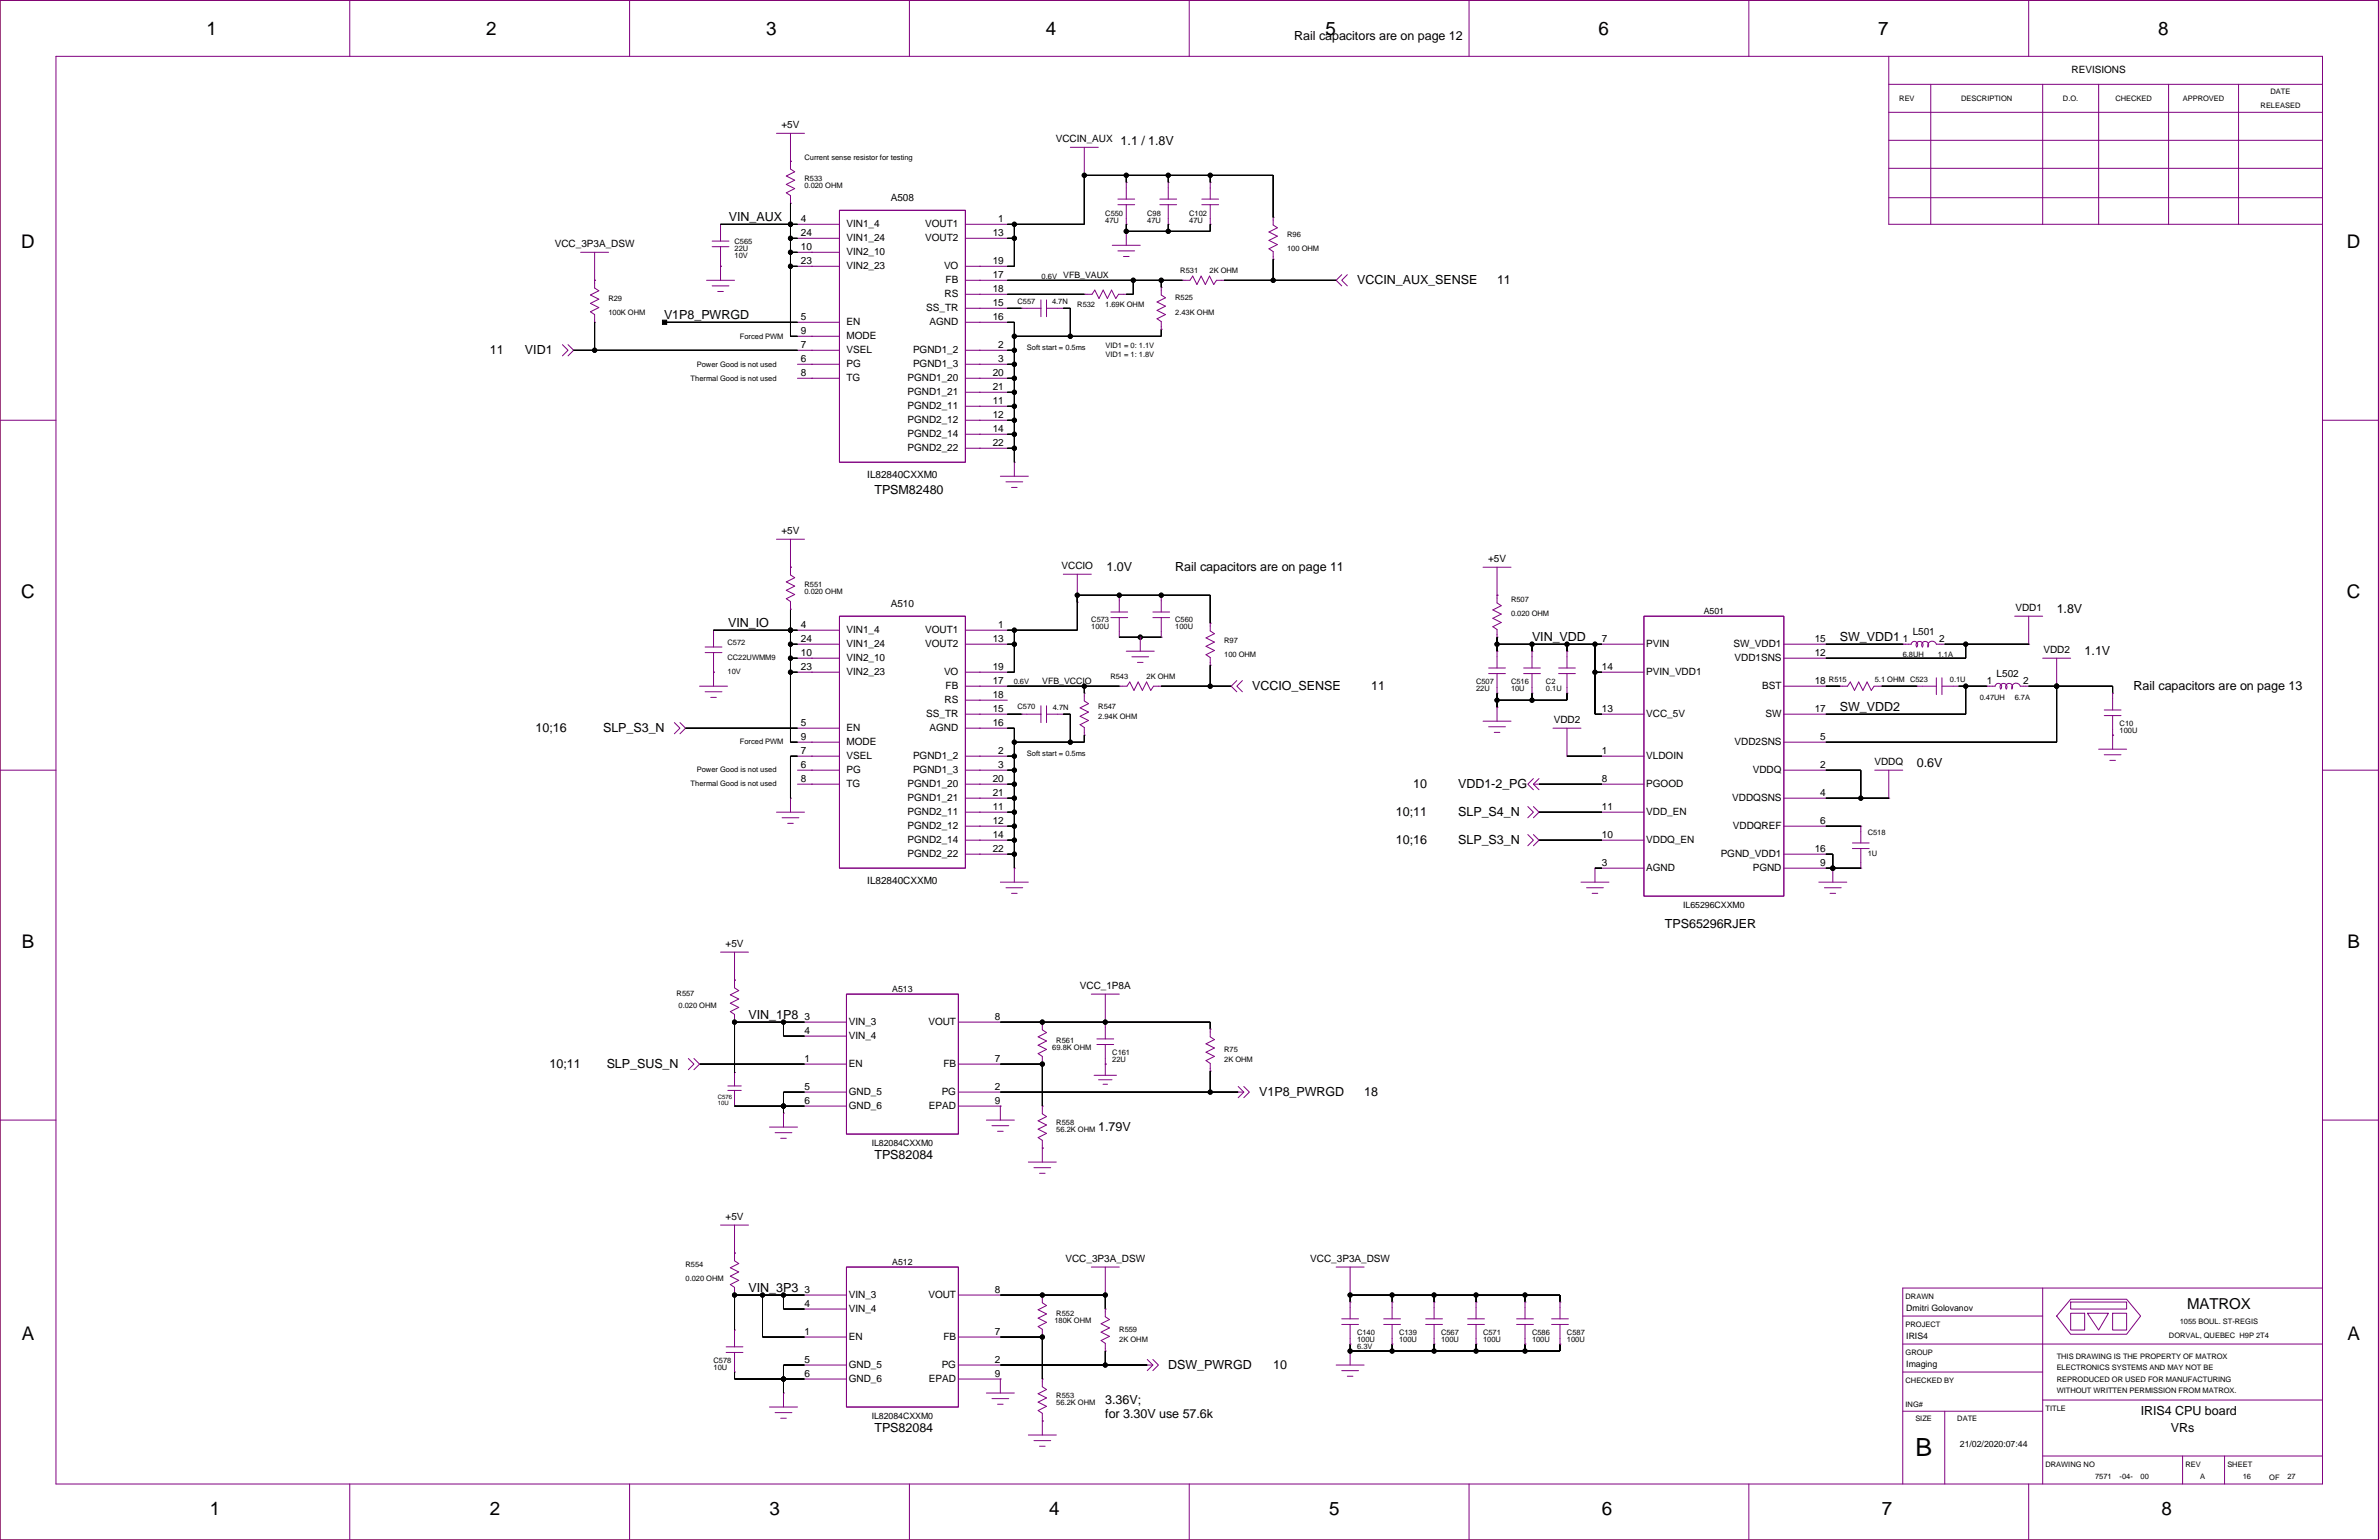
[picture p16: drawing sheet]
<svg xmlns="http://www.w3.org/2000/svg" width="432mm" height="279mm" viewBox="0 0 432 279" stroke-linecap="round" stroke-linejoin="round" font-family="sans-serif">
<defs><g id="words">
<text font-size="4.5" x="347.7" y="264.2">B</text>
<g font-size="3.4">
<text x="37.5" y="6.4">1</text>
<text x="88.2" y="6.4">2</text>
<text x="139" y="6.4">3</text>
<text x="189.8" y="6.4">4</text>
<text x="240.6" y="6.4">5</text>
<text x="290.1" y="6.4">6</text>
<text x="340.9" y="6.4">7</text>
<text x="391.7" y="6.4">8</text>
<text x="3.9" y="45">D</text>
<text x="426" y="45">D</text>
<text x="3.9" y="108.5">C</text>
<text x="426" y="108.5">C</text>
<text x="4" y="172">B</text>
<text x="426.1" y="172">B</text>
<text x="4" y="243.1">A</text>
<text x="426.1" y="243.1">A</text>
<text x="38.1" y="274.9">1</text>
<text x="88.9" y="274.9">2</text>
<text x="139.7" y="274.9">3</text>
<text x="190.5" y="274.9">4</text>
<text x="241.2" y="274.9">5</text>
<text x="290.8" y="274.9">6</text>
<text x="341.6" y="274.9">7</text>
<text x="392.3" y="274.9">8</text>
</g>
<text font-size="2.7" x="397" y="237.5">MATROX</text>
<g font-size="2.3">
<text x="234.9" y="7.2">Rail capacitors are on page 12</text>
<text x="203.4" y="26.2">1.1 / 1.8V</text>
<text x="132.3" y="40.2">VIN_AUX</text>
<text x="246.3" y="51.5">VCCIN_AUX_SENSE</text>
<text x="271.7" y="51.5">11</text>
<text x="120.5" y="58">V1P8_PWRGD</text>
<text x="88.9" y="64.2">11</text>
<text x="95.3" y="64.2">VID1</text>
<text x="158.7" y="89.7">TPSM82480</text>
<text x="200.8" y="103.7">1.0V</text>
<text x="213.3" y="103.7">Rail capacitors are on page 11</text>
<text x="132.2" y="113.8">VIN_IO</text>
<text x="373.3" y="111.3">1.8V</text>
<text x="278.1" y="116.4">VIN_VDD</text>
<text x="333.9" y="116.4">SW_VDD1</text>
<text x="378.4" y="118.9">1.1V</text>
<text x="227.3" y="125.2">VCCIO_SENSE</text>
<text x="248.9" y="125.2">11</text>
<text x="387.3" y="125.3">Rail capacitors are on page 13</text>
<text x="333.9" y="129.1">SW_VDD2</text>
<text x="97.2" y="132.8">10;16</text>
<text x="109.5" y="132.8">SLP_S3_N</text>
<text x="256.5" y="142.9">10</text>
<text x="264.7" y="142.9">VDD1-2_PG</text>
<text x="347.9" y="139.2">0.6V</text>
<text x="253.4" y="148">10;11</text>
<text x="264.7" y="148">SLP_S4_N</text>
<text x="253.4" y="153.1">10;16</text>
<text x="264.7" y="153.1">SLP_S3_N</text>
<text x="302.2" y="168.4">TPS65296RJER</text>
<text x="135.9" y="184.9">VIN_1P8</text>
<text x="99.7" y="193.7">10;11</text>
<text x="110.1" y="193.7">SLP_SUS_N</text>
<text x="228.5" y="198.8">V1P8_PWRGD</text>
<text x="247.6" y="198.8">18</text>
<text x="199.3" y="205.2">1.79V</text>
<text x="158.7" y="210.3">TPS82084</text>
<text x="135.9" y="234.4">VIN_3P3</text>
<text x="212" y="248.3">DSW_PWRGD</text>
<text x="231.1" y="248.3">10</text>
<text x="200.6" y="254.6">3.36V;</text>
<text x="200.6" y="257.3">for 3.30V use 57.6k</text>
<text x="388.5" y="256.8">IRIS4 CPU board</text>
<text x="158.7" y="259.8">TPS82084</text>
<text x="394" y="259.8">VRs</text>
</g>
<g font-size="1.8">
<text x="376" y="13.3">REVISIONS</text>
<text x="141.8" y="23.3">+5V</text>
<text x="191.6" y="25.8">VCCIN_AUX</text>
<text x="145.4" y="40.3">4</text>
<text x="153.6" y="41.2">VIN1_4</text>
<text x="161.7" y="36.5">A508</text>
<text x="167.9" y="41.2">VOUT1</text>
<text x="181.2" y="40.3">1</text>
<text x="100.7" y="44.9">VCC_3P3A_DSW</text>
<text x="145.4" y="47.9">23</text>
<text x="145.4" y="42.8">24</text>
<text x="145.4" y="45.4">10</text>
<text x="153.6" y="43.8">VIN1_24</text>
<text x="153.6" y="46.3">VIN2_10</text>
<text x="167.9" y="43.8">VOUT2</text>
<text x="180.2" y="42.8">13</text>
<text x="180.2" y="47.9">19</text>
<text x="153.6" y="48.9">VIN2_23</text>
<text x="171.3" y="48.9">VO</text>
<text x="171.4" y="53.9">RS</text>
<text x="171.6" y="51.4">FB</text>
<text x="180.2" y="53">18</text>
<text x="180.2" y="50.4">17</text>
<text x="145.4" y="58.1">5</text>
<text x="153.6" y="59">EN</text>
<text x="168.1" y="56.5">SS_TR</text>
<text x="168.7" y="59">AGND</text>
<text x="180.2" y="58.1">16</text>
<text x="180.2" y="55.5">15</text>
<text x="145.4" y="63.1">7</text>
<text x="145.4" y="65.7">6</text>
<text x="145.4" y="60.6">9</text>
<text x="153.6" y="61.6">MODE</text>
<text x="153.6" y="64.1">VSEL</text>
<text x="165.7" y="64.1">PGND1_2</text>
<text x="181.2" y="63.1">2</text>
<text x="181.2" y="65.7">3</text>
<text x="145.4" y="68.2">8</text>
<text x="153.6" y="66.6">PG</text>
<text x="153.6" y="69.2">TG</text>
<text x="164.7" y="69.2">PGND1_20</text>
<text x="164.7" y="71.7">PGND1_21</text>
<text x="165.7" y="66.6">PGND1_3</text>
<text x="180.2" y="68.2">20</text>
<text x="180.2" y="70.8">21</text>
<text x="164.7" y="74.2">PGND2_11</text>
<text x="164.7" y="76.8">PGND2_12</text>
<text x="180.2" y="73.3">11</text>
<text x="180.2" y="75.8">12</text>
<text x="164.7" y="79.3">PGND2_14</text>
<text x="164.7" y="81.9">PGND2_22</text>
<text x="180.2" y="78.4">14</text>
<text x="180.2" y="80.9">22</text>
<text x="157.4" y="86.8">IL82840CXXM0</text>
<text x="141.8" y="96.9">+5V</text>
<text x="270.1" y="102">+5V</text>
<text x="192.7" y="103.3">VCCIO</text>
<text x="145.4" y="113.9">4</text>
<text x="161.7" y="110.1">A510</text>
<text x="181.2" y="113.9">1</text>
<text x="365.8" y="110.9">VDD1</text>
<text x="145.4" y="119">10</text>
<text x="145.4" y="116.5">24</text>
<text x="153.6" y="117.4">VIN1_24</text>
<text x="153.6" y="114.9">VIN1_4</text>
<text x="153.6" y="120">VIN2_10</text>
<text x="167.9" y="114.9">VOUT1</text>
<text x="167.9" y="117.4">VOUT2</text>
<text x="180.2" y="116.5">13</text>
<text x="290.8" y="116.5">7</text>
<text x="298.8" y="117.4">PVIN</text>
<text x="314.6" y="117.4">SW_VDD1</text>
<text x="314.8" y="120">VDD1SNS</text>
<text x="329.4" y="116.5">15</text>
<text x="329.4" y="119">12</text>
<text x="345.4" y="116.5">1</text>
<text x="347.2" y="115.2">L501</text>
<text x="352" y="116.5">2</text>
<text x="370.9" y="118.5">VDD2</text>
<text x="145.4" y="121.5">23</text>
<text x="153.6" y="122.5">VIN2_23</text>
<text x="171.3" y="122.5">VO</text>
<text x="171.6" y="125">FB</text>
<text x="180.2" y="121.5">19</text>
<text x="180.2" y="124.1">17</text>
<text x="290.8" y="121.5">14</text>
<text x="298.8" y="122.5">PVIN_VDD1</text>
<text x="319.8" y="125">BST</text>
<text x="329.4" y="124.1">18</text>
<text x="360.6" y="124.1">1</text>
<text x="362.4" y="122.8">L502</text>
<text x="367.2" y="124.1">2</text>
<text x="145.4" y="131.7">5</text>
<text x="168.1" y="130.1">SS_TR</text>
<text x="171.4" y="127.6">RS</text>
<text x="180.2" y="129.2">15</text>
<text x="180.2" y="126.6">18</text>
<text x="180.2" y="131.7">16</text>
<text x="282" y="131.2">VDD2</text>
<text x="290.8" y="129.2">13</text>
<text x="298.8" y="130.1">VCC_5V</text>
<text x="320.4" y="130.1">SW</text>
<text x="329.4" y="129.2">17</text>
<text x="145.4" y="134.2">9</text>
<text x="145.4" y="136.8">7</text>
<text x="153.6" y="132.7">EN</text>
<text x="153.6" y="135.2">MODE</text>
<text x="153.6" y="137.7">VSEL</text>
<text x="165.7" y="137.7">PGND1_2</text>
<text x="168.7" y="132.7">AGND</text>
<text x="181.2" y="136.8">2</text>
<text x="290.8" y="136.8">1</text>
<text x="298.8" y="137.7">VLDOIN</text>
<text x="314.8" y="135.2">VDD2SNS</text>
<text x="330.4" y="134.2">5</text>
<text x="145.4" y="139.3">6</text>
<text x="145.4" y="141.9">8</text>
<text x="153.6" y="140.3">PG</text>
<text x="153.6" y="142.8">TG</text>
<text x="164.7" y="142.8">PGND1_20</text>
<text x="165.7" y="140.3">PGND1_3</text>
<text x="180.2" y="141.9">20</text>
<text x="181.2" y="139.3">3</text>
<text x="290.8" y="141.9">8</text>
<text x="298.8" y="142.8">PGOOD</text>
<text x="318.1" y="140.3">VDDQ</text>
<text x="330.4" y="139.3">2</text>
<text x="340.2" y="138.8">VDDQ</text>
<text x="164.7" y="145.4">PGND1_21</text>
<text x="164.7" y="147.9">PGND2_11</text>
<text x="180.2" y="146.9">11</text>
<text x="180.2" y="149.5">12</text>
<text x="180.2" y="144.4">21</text>
<text x="290.8" y="146.9">11</text>
<text x="298.8" y="147.9">VDD_EN</text>
<text x="314.4" y="145.4">VDDQSNS</text>
<text x="330.4" y="149.5">6</text>
<text x="330.4" y="144.4">4</text>
<text x="164.7" y="150.4">PGND2_12</text>
<text x="164.7" y="153">PGND2_14</text>
<text x="164.7" y="155.5">PGND2_22</text>
<text x="180.2" y="152">14</text>
<text x="180.2" y="154.6">22</text>
<text x="290.8" y="152">10</text>
<text x="298.8" y="153">VDDQ_EN</text>
<text x="312.3" y="155.5">PGND_VDD1</text>
<text x="314.5" y="150.4">VDDQREF</text>
<text x="329.4" y="154.6">16</text>
<text x="157.4" y="160.4">IL82840CXXM0</text>
<text x="290.8" y="157.1">3</text>
<text x="298.8" y="158">AGND</text>
<text x="318.1" y="158">PGND</text>
<text x="330.4" y="157.1">9</text>
<text x="131.7" y="171.8">+5V</text>
<text x="196" y="179.4">VCC_1P8A</text>
<text x="146" y="185">3</text>
<text x="154.1" y="186">VIN_3</text>
<text x="168.5" y="186">VOUT</text>
<text x="180.6" y="185">8</text>
<text x="146" y="187.6">4</text>
<text x="154.1" y="188.5">VIN_4</text>
<text x="146" y="197.7">5</text>
<text x="146" y="192.6">1</text>
<text x="154.1" y="193.6">EN</text>
<text x="171.2" y="193.6">FB</text>
<text x="180.6" y="197.7">2</text>
<text x="180.6" y="192.6">7</text>
<text x="146" y="200.3">6</text>
<text x="154.1" y="198.7">GND_5</text>
<text x="154.1" y="201.2">GND_6</text>
<text x="168.6" y="201.2">EPAD</text>
<text x="170.9" y="198.7">PG</text>
<text x="180.6" y="200.3">9</text>
<text x="131.7" y="221.3">+5V</text>
<text x="193.4" y="229">VCC_3P3A_DSW</text>
<text x="237.8" y="229">VCC_3P3A_DSW</text>
<text x="146" y="237.1">4</text>
<text x="146" y="234.5">3</text>
<text x="154.1" y="235.5">VIN_3</text>
<text x="154.1" y="238">VIN_4</text>
<text x="168.5" y="235.5">VOUT</text>
<text x="180.6" y="234.5">8</text>
<text x="146" y="242.2">1</text>
<text x="154.1" y="243.1">EN</text>
<text x="171.2" y="243.1">FB</text>
<text x="180.6" y="242.2">7</text>
<text x="146" y="247.2">5</text>
<text x="146" y="249.8">6</text>
<text x="154.1" y="248.2">GND_5</text>
<text x="154.1" y="250.7">GND_6</text>
<text x="168.6" y="250.7">EPAD</text>
<text x="170.9" y="248.2">PG</text>
<text x="180.6" y="249.8">9</text>
<text x="180.6" y="247.2">2</text>
</g>
<g font-size="1.6">
<text x="193" y="50.5">VFB_VAUX</text>
<text x="309.2" y="111.4">A501</text>
<text x="189.2" y="124.1">VFB_VCCIO</text>
<text x="305.5" y="164.8">IL65296CXXM0</text>
<text x="161.9" y="180">A513</text>
<text x="158.2" y="207.9">IL82084CXXM0</text>
<text x="161.9" y="229.5">A512</text>
<text x="346" y="237.8">Dmitri Golovanov</text>
<text x="346" y="242.9">IRIS4</text>
<text x="346" y="247.9">Imaging</text>
<text x="158.2" y="257.5">IL82084CXXM0</text>
<text x="355.7" y="262.5">21/02/2020:07:44</text>
</g>
<g font-size="1.4">
<text x="412.1" y="17">DATE</text>
<text x="344.7" y="18.2">REV</text>
<text x="356" y="18.2">DESCRIPTION</text>
<text x="374.4" y="18.2">D.O.</text>
<text x="383.9" y="18.2">CHECKED</text>
<text x="396.2" y="18.2">APPROVED</text>
<text x="410.3" y="19.5">RELEASED</text>
<text x="146" y="29">Current sense resistor for testing</text>
<text x="146" y="32.8">R533</text>
<text x="146" y="34">0.020 OHM</text>
<text x="200.6" y="40.4">47U</text>
<text x="200.6" y="39.1">C550</text>
<text x="208.2" y="40.4">47U</text>
<text x="208.2" y="39.1">C98</text>
<text x="215.9" y="40.4">47U</text>
<text x="215.9" y="39.1">C102</text>
<text x="133.3" y="45.5">22U</text>
<text x="133.3" y="44.2">C565</text>
<text x="133.3" y="46.7">10V</text>
<text x="233.6" y="45.5">100 OHM</text>
<text x="233.6" y="42.9">R96</text>
<text x="189.1" y="50.5">0.6V</text>
<text x="214.2" y="49.5">R531</text>
<text x="219.5" y="49.5">2K OHM</text>
<text x="110.4" y="54.6">R29</text>
<text x="110.4" y="57.1">100K OHM</text>
<text x="184.7" y="55.1">C557</text>
<text x="191" y="55.1">4.7N</text>
<text x="195.5" y="55.6">R532</text>
<text x="200.6" y="55.6">1.69K OHM</text>
<text x="213.3" y="54.4">R525</text>
<text x="213.3" y="57.1">2.43K OHM</text>
<text x="134.3" y="61.4">Forced PWM</text>
<text x="186.4" y="63.5">Soft start = 0.5ms</text>
<text x="200.7" y="63.2">VID1 = 0: 1.1V</text>
<text x="200.7" y="64.8">VID1 = 1: 1.8V</text>
<text x="125.4" y="69">Thermal Good is not used</text>
<text x="126.5" y="66.5">Power Good is not used</text>
<text x="146" y="106.4">R551</text>
<text x="146" y="107.7">0.020 OHM</text>
<text x="198.1" y="112.8">C573</text>
<text x="213.3" y="112.8">C560</text>
<text x="274.3" y="111.7">0.020 OHM</text>
<text x="274.3" y="109.2">R507</text>
<text x="132" y="119.7">CC22UWMM9</text>
<text x="132" y="117.1">C572</text>
<text x="198.1" y="114">100U</text>
<text x="213.3" y="114">100U</text>
<text x="222.2" y="119.1">100 OHM</text>
<text x="222.2" y="116.6">R97</text>
<text x="345.4" y="119.2">6.8UH</text>
<text x="351.7" y="119.2">1.1A</text>
<text x="132" y="122.4">10V</text>
<text x="184" y="124.2">0.6V</text>
<text x="201.5" y="123.2">R543</text>
<text x="208.1" y="123.2">2K OHM</text>
<text x="267.9" y="125.5">22U</text>
<text x="267.9" y="124.2">C507</text>
<text x="274.3" y="124.2">C516</text>
<text x="274.3" y="125.5">10U</text>
<text x="280.6" y="125.5">0.1U</text>
<text x="280.6" y="124.2">C2</text>
<text x="332" y="123.7">R515</text>
<text x="340.3" y="123.7">5.1 OHM</text>
<text x="346.7" y="123.7">C523</text>
<text x="353.9" y="123.7">0.1U</text>
<text x="184.7" y="128.7">C570</text>
<text x="191.1" y="128.8">4.7N</text>
<text x="199.3" y="128.7">R547</text>
<text x="199.3" y="130.5">2.94K OHM</text>
<text x="359.3" y="127">0.47UH</text>
<text x="365.7" y="127">6.7A</text>
<text x="384.7" y="131.8">C10</text>
<text x="134.3" y="135.1">Forced PWM</text>
<text x="186.4" y="137.1">Soft start = 0.5ms</text>
<text x="384.7" y="133.1">100U</text>
<text x="125.4" y="142.7">Thermal Good is not used</text>
<text x="126.5" y="140.1">Power Good is not used</text>
<text x="339" y="155.4">1U</text>
<text x="339" y="151.6">C518</text>
<text x="122.8" y="180.8">R557</text>
<text x="123.2" y="182.8">0.020 OHM</text>
<text x="191" y="190.5">69.8K OHM</text>
<text x="191.7" y="189.2">R561</text>
<text x="201.9" y="191.5">C161</text>
<text x="222.2" y="190.9">R75</text>
<text x="201.9" y="192.8">22U</text>
<text x="222.2" y="192.8">2K OHM</text>
<text x="191.7" y="204.2">R558</text>
<text x="191.7" y="205.4">56.2K OHM</text>
<text x="124.4" y="229.8">R554</text>
<text x="124.4" y="232.4">0.020 OHM</text>
<text x="191.4" y="240">180K OHM</text>
<text x="191.7" y="238.7">R552</text>
<text x="345.9" y="235.7">DRAWN</text>
<text x="203.2" y="241.7">R559</text>
<text x="203.2" y="243.5">2K OHM</text>
<text x="246.3" y="244.8">6.3V</text>
<text x="246.3" y="243.5">100U</text>
<text x="246.3" y="242.3">C140</text>
<text x="253.9" y="243.5">100U</text>
<text x="253.9" y="242.3">C139</text>
<text x="261.6" y="243.5">100U</text>
<text x="261.6" y="242.3">C567</text>
<text x="269.2" y="242.3">C571</text>
<text x="269.2" y="243.5">100U</text>
<text x="278.1" y="243.5">100U</text>
<text x="278.1" y="242.3">C586</text>
<text x="284.4" y="243.5">100U</text>
<text x="284.4" y="242.3">C587</text>
<text x="345.9" y="240.7">PROJECT</text>
<text x="345.9" y="245.8">GROUP</text>
<text x="393.7" y="242.7">DORVAL, QUEBEC H9P 2T4</text>
<text x="395.6" y="240.2">1055 BOUL. ST-REGIS</text>
<text x="129.5" y="248.6">10U</text>
<text x="129.5" y="247.3">C578</text>
<text x="345.9" y="250.9">CHECKED BY</text>
<text x="373.3" y="246.6">THIS DRAWING IS THE PROPERTY OF MATROX</text>
<text x="373.3" y="248.6">ELECTRONICS SYSTEMS AND MAY NOT BE</text>
<text x="373.3" y="250.7">REPRODUCED OR USED FOR MANUFACTURING</text>
<text x="191.7" y="255">56.2K OHM</text>
<text x="191.7" y="253.7">R553</text>
<text x="345.9" y="255.2">ING#</text>
<text x="347.6" y="257.8">SIZE</text>
<text x="355.3" y="257.8">DATE</text>
<text x="371.3" y="256">TITLE</text>
<text x="373.3" y="252.7">WITHOUT WRITTEN PERMISSION FROM MATROX.</text>
<text x="371.3" y="266.1">DRAWING NO</text>
<text x="380.3" y="268.3">7571</text>
<text x="384.7" y="268.3">-04-</text>
<text x="388.5" y="268.3">00</text>
<text x="396.7" y="266.1">REV</text>
<text x="399.3" y="268.3">A</text>
<text x="404.3" y="266.1">SHEET</text>
<text x="407.1" y="268.3">16</text>
<text x="411.9" y="268.4">OF</text>
<text x="415.2" y="268.3">27</text>
</g>
<g font-size="1.1">
<text x="130.3" y="199.4">C576</text>
<text x="130.3" y="200.4">10U</text>
</g>
</g></defs>
<path d="M0 .1h431.7v279.3h-431.7z" fill="none" stroke="#800000" stroke-width=".18"/>
<g fill="none" stroke="#800080" stroke-width=".18">
<path d="M0 .1h431.7v279.3h-431.7zM10.2 10.2h411.3v259h-411.3zM63.5 .1v10.1M114.3 .1v10.1M165.1 .1v10.1M215.9 .1v10.1M266.6 .1v10.1M317.4 .1v10.1M342.8 15.3h78.7M342.8 10.2v30.5h78.7M350.4 15.3v25.4M368.2 .1v10.1"/>
<path d="M370.8 15.3v25.4M380.9 15.3v25.4M393.6 15.3v25.4M406.3 15.3v25.4M140.9 24.2h5.1M143.5 29.3h.1M143.5 36.9h.1M143.5 24.2v6.5l.7 .5-1.5 .7 1.5 .8-1.5 .8 1.5 .7-1.5 .8 .8 .5v1.4M152.4 38.2h22.8v45.7h-22.8zM194.3 26.7h5M196.8 31.8h.1M196.8 26.7v5.1"/>
<path d="M202.9 36.1h3M202.9 37.1h3M204.4 33.1h.1M204.4 33.1v3M204.4 37.1v3.6M210.5 36.1h3.1M210.5 37.1h3.1M212 33.1h.1M212 33.1v3M212 37.1v3.6M218.1 36.1h3.1M218.1 37.1h3.1"/>
<path d="M219.7 33.1h.1M219.7 33.1v3M219.7 37.1v3.6M231.1 39.4h.1M231.1 39.4v1.4l.7 .5-1.5 .8 1.5 .8-1.5 .7 1.5 .8-1.5 .7 .8 .5v1.4M342.8 35.9h78.7M342.8 30.5h78.7M342.8 25.5h78.7M342.8 20.4h78.7M105.4 45.8h5.1M107.9 50.9h.1M107.9 58.5h.1"/>
<path d="M107.9 45.8v6.4l.8 .6-1.5 .7 1.5 .8-1.5 .7 1.5 .8-1.5 .8 .7 .5v1.4M128.2 50.9h5.1M129.3 43.7h3M129.3 44.8h3M129.3 51.9h3M130.3 52.9h1M130.8 48.3h.1M130.8 40.7h.1M130.8 40.7v3M130.8 44.8v6.1M144.7 40.7h7.7M144.7 43.2h7.7"/>
<path d="M144.7 48.3h7.7M144.7 45.8h7.7M144.7 58.5h7.7M147.3 48.3h.1M147.3 45.8h.1M175.2 40.7h7.6M175.2 50.9h7.6M175.2 43.2h7.6M175.2 48.3h7.6M175.2 58.5h7.6M175.2 53.4h7.6M175.2 55.9h7.6"/>
<path d="M177.8 58.5h.1M177.8 55.9h.1M177.8 53.4h.1M177.8 50.9h.1M177.8 48.3h.1M185.4 55.9h.1M185.4 55.9h3.5M188.9 54.4v3.1M189.9 55.9h3.1M189.9 54.4v3.1M193 55.9h.1M196.8 53.4h.1"/>
<path d="M196.8 53.4h1.4l.5-.8 .8 1.6 .7-1.6 .8 1.6 .8-1.6 .7 1.6 .5-.8h1.4M201.9 44.5h5.1M202.9 45.5h3M203.9 46.5h1M204.4 53.4h.1M204.4 42h.1M204.4 40.7h.1M204.4 42v2.5M210.8 59.7h.1M210.8 52.1h.1M210.8 52.1v1.4l.7 .5-1.5 .8 1.5 .8-1.5 .7 1.5 .8-1.5 .7 .8 .5v1.4M212 40.7h.1"/>
<path d="M214.6 50.9h.1M214.6 50.9h1.4l.5-.8 .7 1.5 .8-1.5 .8 1.5 .7-1.5 .8 1.5 .5-.7h1.4M219.7 40.7h.1M222.2 50.9h.1M231.1 47h.1M242.5 50.9h.1M243.5 49.8l-1 1.1 1 1M244.5 49.8l-1 1.1 1 1M0 76.2h10.2M102.1 62.5l1 1-1 1.1M103.1 62.5l1 1-1 1.1M104.1 63.5h.1"/>
<path d="M144.7 63.5h7.7M144.7 66.1h7.7M144.7 61h7.7M144.7 68.6h7.7M147.3 68.6h.1M147.3 63.5h.1M147.3 66.1h.1M147.3 61h.1M175.2 76.2h7.6M175.2 63.5h7.6M175.2 66.1h7.6M175.2 68.6h7.6"/>
<path d="M175.2 71.2h7.6M175.2 73.7h7.6M175.2 78.8h7.6M177.8 66.1h.1M177.8 63.5h.1M177.8 78.8h.1M177.8 76.2h.1M177.8 73.7h.1M177.8 71.2h.1M177.8 68.6h.1M421.5 76.2h10.2M140.9 97.8h5.1"/>
<path d="M143.5 97.8v6.5l.7 .5-1.5 .8 1.5 .7-1.5 .8 1.5 .8-1.5 .7 .8 .5v1.4M175.2 81.3h7.6M177.8 81.3h.1M181.6 86.4h5M182.6 87.4h3M183.6 88.4h1M184.1 83.9h.1M184.1 83.9v2.5M128 117.4h3M128 118.4h3M129.5 114.3h.1M129.5 114.3v3.1"/>
<path d="M129.5 118.4v6.1M143.5 102.9h.1M143.5 110.5h.1M144.7 114.3h7.7M144.7 116.9h7.7M144.7 119.4h7.7M147.3 119.4h.1M152.4 111.8h22.8v45.7h-22.8zM175.2 114.3h7.6M175.2 116.9h7.6M193 104.2h5.1M195.5 109.3h.1"/>
<path d="M195.5 104.2v5.1M201.6 111h3.1M201.6 112.1h3.1M203.2 115.6h.1M203.2 108h.1M203.2 108v3M203.2 112.1v3.5M204.4 118.1h5.1M205.4 119.2h3.1M207 115.6h.1M207 115.6v2.5M209.2 111h3.1"/>
<path d="M209.2 112.1h3.1M210.8 115.6h.1M210.8 108h.1M210.8 108v3M210.8 112.1v3.5M219.7 113.1h.1M219.7 113.1v1.4l.7 .5-1.5 .7 1.5 .8-1.5 .8 1.5 .7-1.5 .8 .8 .5v1.4M269.2 102.9h5.1M271.7 108h.1M271.7 115.6h.1M271.7 118.1h.1M271.7 102.9v6.5l.8 .5-1.5 .8 1.5 .7-1.5 .8 1.5 .7-1.5 .8 .7 .5v1.4"/>
<path d="M271.7 118.1v3.1M278.1 118.1h.1M278.1 118.1v3.1M284.4 118.1h.1M284.4 118.1v3.1M290.8 116.9h7.6M298.4 111.8h25.4v50.8h-25.4zM323.8 116.9h7.6M323.8 119.4h7.6M345.4 116.9h.1M345.4 116.9h1.5a.6 .6 0 0 1 .8-.5 .6 .6 0 0 1 .2 1 .63 .63 0 0 1 .1-.9 .63 .63 0 0 1 .8 0 .63 .63 0 0 1 .1 .9 .64 .64 0 0 1 .1-.9 .64 .64 0 0 1 .9 0 .64 .64 0 0 1 0 .9 .8 .8 0 0 1 .5-1 .8 .8 0 0 1 1.1 .5h1.5M353 116.9h.1"/>
<path d="M365.7 111.8h5.1M368.2 116.9h.1M368.2 111.8v5.1M370.8 119.4h5M373.3 119.4v5.1M0 139.7h10.2M122.4 131.1l1 1-1 1M123.4 131.1l1 1-1 1M124.4 132.1h.1M127 124.5h5.1M128 125.5h3M129 126.5h1"/>
<path d="M129.5 122h.1M144.7 139.7h7.7M144.7 137.2h7.7M144.7 122h7.7M144.7 132.1h7.7M144.7 134.7h7.7M147.3 122h.1M147.3 137.2h.1M147.3 139.7h.1M147.3 134.7h.1M175.2 139.7h7.6M175.2 124.5h7.6"/>
<path d="M175.2 137.2h7.6M175.2 122h7.6M175.2 132.1h7.6M175.2 127h7.6M175.2 129.6h7.6M177.8 139.7h.1M177.8 137.2h.1M177.8 132.1h.1M177.8 129.6h.1M177.8 127h.1M177.8 124.5h.1M177.8 122h.1"/>
<path d="M185.4 129.6h.1M185.4 129.6h3.5M188.9 128.1v3M189.9 128.1v3M189.9 129.6h3.1M193 129.6h.1M196.8 125.8h.1M196.8 133.4h.1M196.8 125.8v1.4l.8 .5-1.6 .7 1.6 .8-1.6 .8 1.6 .7-1.6 .8 .8 .5v1.4M203.2 124.5h.1M203.2 124.5h1.4l.5-.8 .7 1.6 .8-1.6 .7 1.6 .8-1.6 .8 1.6 .5-.8h1.4M206.5 120.2h1"/>
<path d="M210.8 124.5h.1M219.7 120.7h.1M223.5 124.5h.1M224.5 123.5l-1 1 1 1M225.5 123.5l-1 1 1 1M269.2 130.8h5.1M270.2 121.2h3M270.2 122.2h3M270.2 131.9h3M271.2 132.9h1M271.7 125.8h.1M271.7 128.3h.1"/>
<path d="M271.7 122.2v3.6M271.7 128.3v2.5M276.5 121.2h3.1M276.5 122.2h3.1M278.1 125.8h.1M278.1 122.2v3.6M281.9 132.1h5.1M282.9 121.2h3M282.9 122.2h3M284.4 125.8h.1M284.4 137.2h.1M284.4 122.2v3.6"/>
<path d="M284.4 132.1v5.1M290.8 137.2h7.6M290.8 122h7.6M290.8 129.6h7.6M323.8 139.7h7.6M323.8 124.5h7.6M323.8 134.7h7.6M323.8 129.6h7.6M333.9 124.5h.1M333.9 124.5h1.4l.5-.8 .8 1.6 .8-1.6 .7 1.6 .8-1.6 .7 1.6 .6-.8h1.4M340.3 139.7h5.1M341.6 124.5h.1"/>
<path d="M342.8 139.7v5.1M347.9 124.5h.1M347.9 124.5h3.6M351.5 123v3M352.5 124.5h3M352.5 123v3M355.5 124.5h.1M360.6 124.5h.1M360.6 124.5h1.5a.6 .6 0 0 1 .9-.5 .6 .6 0 0 1 .1 1 .63 .63 0 0 1 .1-.8 .63 .63 0 0 1 .9 0 .63 .63 0 0 1 .1 .8 .64 .64 0 0 1 0-.8 .64 .64 0 0 1 .9 0 .64 .64 0 0 1 .1 .8 .8 .8 0 0 1 .5-1 .8 .8 0 0 1 1 .5h1.5M368.2 124.5h.1M373.3 124.5h.1M380.9 135.9h5.1"/>
<path d="M381.9 136.9h3.1M381.9 128.8h3.1M381.9 129.8h3.1M382.9 138h1.1M383.5 133.4h.1M383.5 125.8h.1M383.5 125.8v3M383.5 129.8v6.1M421.5 139.7h10.2M140.9 147.3h5.1M142 148.4h3M143 149.4h1"/>
<path d="M143.5 144.8h.1M143.5 144.8v2.5M144.7 142.3h7.7M147.3 142.3h.1M175.2 142.3h7.6M175.2 144.8h7.6M175.2 147.3h7.6M175.2 149.9h7.6M175.2 152.4h7.6M175.2 155h7.6M177.8 155h.1M177.8 152.4h.1"/>
<path d="M177.8 149.9h.1M177.8 147.3h.1M177.8 144.8h.1M177.8 142.3h.1M184.1 157.5h.1M184.1 157.5v2.5M277.3 146.3l1 1-1 1.1M277.3 151.4l1 1-1 1M278.3 146.3l1 1-1 1.1M278.3 141.3l-1 1 1 1M278.3 151.4l1 1-1 1M278.3 142.3h1"/>
<path d="M279.3 147.3h.1M279.3 142.3h.1M279.3 152.4h.1M279.3 141.3l-1 1 1 1M289.5 157.5h.1M289.5 157.5v2.5M290.8 142.3h7.6M290.8 147.3h7.6M290.8 152.4h7.6M290.8 157.5h7.6M323.8 144.8h7.6M323.8 149.9h7.6"/>
<path d="M323.8 155h7.6M323.8 157.5h7.6M332.7 157.5h.1M332.7 157.5v2.5M336.2 152.9h3.1M336.2 154h3.1M337.7 157.5h.1M337.7 149.9h.1M337.7 149.9v3M337.7 154v3.5M342.8 144.8h.1M130.8 172.7h5.1"/>
<path d="M133.3 177.8h.1M133.3 172.7v6.5l.8 .5-1.5 .8 1.5 .8-1.5 .7 1.5 .8-1.5 .7 .7 .5v1.4M181.6 160h5M182.6 161.1h3M183.6 162.1h1M287 160h5M288 161.1h3M289 162.1h1M330.1 160h5.1M331.1 161.1h3.1M332.2 162.1h1M124.9 192l1.1 1.1-1.1 1"/>
<path d="M126 192l1 1.1-1 1M127 193.1h.1M132.1 197h2.4M132.1 197.8h2.4M133.3 185.4h.1M133.3 194.6h.1M133.3 194.6v2.4M133.3 197.8v2.9M146 185.4h7.6M146 188h7.6M146 193.1h7.6M146 198.1h7.6"/>
<path d="M153.6 180.4h20.4v25.4h-20.4zM174 185.4h7.6M174 193.1h7.6M174 198.1h7.6M189.2 193.1h.1M189.2 185.4h.1M189.2 185.4v1.4l.7 .5-1.5 .8 1.5 .8-1.5 .7 1.5 .8-1.5 .8 .8 .5v1.4M198.1 180.4h5.1M198.6 195.1h4M199.1 188.5h3M199.1 189.5h3M199.4 195.9h2.4"/>
<path d="M200.2 196.7h.8M200.6 185.4h.1M200.6 193.1h.1M200.6 180.4v8.1M200.6 189.5v5.6M219.7 194.3h.1M219.7 186.7h.1M219.7 186.7v1.4l.7 .5-1.5 .8 1.5 .7-1.5 .8 1.5 .8-1.5 .7 .8 .5v1.4M224.7 198.1h.1M224.7 197.1l1.1 1-1.1 1.1M224.7 198.1h1.1M225.8 197.1l1 1-1 1.1"/>
<path d="M0 203.2h10.2M133.3 200.7h.1M139.7 204.5h5M140.7 205.5h3M141.7 206.5h1M142.2 201.9h.1M142.2 201.9v2.6M146 200.7h7.6M174 200.7h7.6M179 203.2h5.1M180 204.2h3.1M181.1 205.2h1"/>
<path d="M181.6 200.7h.1M181.6 200.7v2.5M186.6 210.8h5.1M187.7 211.9h3M188.7 212.9h1M189.2 200.7h.1M189.2 208.3h.1M189.2 200.7v1.4l.7 .5-1.5 .7 1.5 .8-1.5 .8 1.5 .7-1.5 .8 .8 .5v3.9M421.5 203.2h10.2M130.8 222.3h5.1M133.3 227.3h.1M133.3 235h.1"/>
<path d="M133.3 222.3v6.4l.8 .5-1.5 .8 1.5 .8-1.5 .7 1.5 .8-1.5 .8 .7 .5v1.4M146 235h7.6M146 237.5h7.6M153.6 229.9h20.4v25.4h-20.4zM174 235h7.6M189.2 235h.1M189.2 235v1.4l.7 .5-1.5 .7 1.5 .8-1.5 .8 1.5 .7-1.5 .8 .8 .5v1.4M198.1 229.9h5.1M200.6 235h.1M200.6 237.5h.1M200.6 229.9v5.1M200.6 237.5v1.4l.8 .5-1.5 .8 1.5 .7-1.5 .8 1.5 .8-1.5 .7 .7 .5v1.4"/>
<path d="M242.5 229.9h5.1M243.5 239.3h3.1M245.1 235h.1M245.1 236.2h.1M245.1 229.9v5.1M245.1 236.2v3.1M251.1 239.3h3.1M252.7 236.2h.1M252.7 236.2v3.1M258.8 239.3h3M260.3 236.2h.1M260.3 236.2v3.1"/>
<path d="M266.4 239.3h3M267.9 236.2h.1M267.9 236.2v3.1M275.3 239.3h3M276.8 236.2h.1M276.8 236.2v3.1M281.6 239.3h3.1M283.1 236.2h.1M283.1 236.2v3.1M345.4 238.8h25.4M370.8 233.7v35.5M375.8 238.3h2.6v3h-2.6z"/>
<path d="M375.8 236.2h10.2v1.3h-10.2zM375.8 235.7h10.2l2.5 3.1-2.5 3.3h-10.2l-2.5-3.3zM378.9 238.3h3.8l-1.8 3zM383.5 238.3h2.5v3h-2.5zM421.5 233.7h-76.1v35.5M131.8 244.4h3M131.8 245.4h3M133.3 248.9h.1M133.3 241.3h.1M133.3 241.3v3.1M133.3 245.4v3.5M139.7 255.3h5"/>
<path d="M140.7 256.3h3M141.7 257.3h1M142.2 252.7h.1M142.2 252.7v2.6M146 242.6h7.6M146 247.7h7.6M146 250.2h7.6M174 242.6h7.6M174 247.7h7.6M174 250.2h7.6M179 252.7h5.1M180 253.8h3.1"/>
<path d="M181.1 254.8h1M181.6 250.2h.1M181.6 250.2v2.5M189.2 250.2h.1M189.2 257.8h.1M189.2 242.6h.1M189.2 250.2v1.4l.7 .5-1.5 .8 1.5 .7-1.5 .8 1.5 .7-1.5 .8 .8 .5v4M200.6 245.1h.1M208.2 247.7h.1M208.2 246.6l1 1.1-1 1M208.2 247.7h1M209.2 246.6l1.1 1.1-1.1 1"/>
<path d="M242.5 247.7h5.1M243.5 240.3h3.1M243.5 248.7h3.1M244.5 249.7h1.1M245.1 245.1h.1M245.1 243.8h.1M245.1 240.3v3.5M245.1 245.1v2.6M251.1 240.3h3.1M252.7 243.8h.1M252.7 240.3v3.5M258.8 240.3h3"/>
<path d="M260.3 243.8h.1M260.3 240.3v3.5M266.4 240.3h3M267.9 243.8h.1M267.9 240.3v3.5M275.3 240.3h3M276.8 243.8h.1M276.8 240.3v3.5M281.6 240.3h3.1M283.1 243.8h.1M283.1 240.3v3.5M345.4 256h25.4"/>
<path d="M345.4 248.9h25.4M345.4 243.8h76.1M353 256v13.2M370.8 254h50.7M63.5 269.2v10.2M114.3 269.2v10.2M165.1 269.2v10.2M186.6 260.4h5.1M187.7 261.4h3M188.7 262.4h1M215.9 269.2v10.2M266.6 269.2v10.2"/>
<path d="M317.4 269.2v10.2M368.2 269.2v10.2M370.8 264.2h50.7M396.1 264.2v5M403.8 264.2v5"/>
</g>
<g fill="#000" stroke="#000" stroke-width=".18">
<path d="M143.5 36.9v3.8z" fill-rule="evenodd"/>
<path d="M196.8 31.8v8.9z" fill-rule="evenodd"/>
<path d="M204.4 31.8v1.3z" fill-rule="evenodd"/>
<path d="M196.8 31.8h7.6z" fill-rule="evenodd"/>
<path d="M212 31.8v1.3z" fill-rule="evenodd"/>
<path d="M204.4 31.8h7.6z" fill-rule="evenodd"/>
<path d="M219.7 31.8v1.3z" fill-rule="evenodd"/>
<path d="M212 31.8h7.7z" fill-rule="evenodd"/>
<path d="M231.1 31.8v7.6z" fill-rule="evenodd"/>
<path d="M219.7 31.8h11.4z" fill-rule="evenodd"/>
<path d="M107.9 58.5v5z" fill-rule="evenodd"/>
<path d="M120.2 58.1h.8v.8h-.8z" fill-rule="evenodd"/>
<path d="M143.5 48.3v12.7z" fill-rule="evenodd"/>
<path d="M143.5 40.7v2.5z" fill-rule="evenodd"/>
<path d="M143.5 45.8v2.5z" fill-rule="evenodd"/>
<path d="M143.5 43.2v2.6z" fill-rule="evenodd"/>
<path d="M130.8 40.7h12.7z" fill-rule="evenodd"/>
<path d="M143.5 48.3h1.2z" fill-rule="evenodd"/>
<path d="M143.5 45.8h1.2z" fill-rule="evenodd"/>
<path d="M143.5 43.2h1.2z" fill-rule="evenodd"/>
<path d="M143.5 40.7h1.2z" fill-rule="evenodd"/>
<path d="M120.6 58.5h24.1z" fill-rule="evenodd"/>
<path d="M182.8 58.5h1.3z" fill-rule="evenodd"/>
<path d="M184.1 58.5v2.5z" fill-rule="evenodd"/>
<path d="M182.8 40.7h1.3z" fill-rule="evenodd"/>
<path d="M182.8 43.2h1.3z" fill-rule="evenodd"/>
<path d="M182.8 48.3h1.3z" fill-rule="evenodd"/>
<path d="M184.1 40.7v2.5z" fill-rule="evenodd"/>
<path d="M184.1 43.2v5.1z" fill-rule="evenodd"/>
<path d="M182.8 55.9h2.6z" fill-rule="evenodd"/>
<path d="M193 55.9h1.3z" fill-rule="evenodd"/>
<path d="M194.3 55.9v5.1z" fill-rule="evenodd"/>
<path d="M182.8 53.4h14z" fill-rule="evenodd"/>
<path d="M184.1 40.7h12.7z" fill-rule="evenodd"/>
<path d="M204.4 40.7v1.3z" fill-rule="evenodd"/>
<path d="M204.4 53.4h1.3z" fill-rule="evenodd"/>
<path d="M205.7 50.9v2.5z" fill-rule="evenodd"/>
<path d="M182.8 50.9h22.9z" fill-rule="evenodd"/>
<path d="M210.8 59.7v1.3z" fill-rule="evenodd"/>
<path d="M205.7 50.9h5.1z" fill-rule="evenodd"/>
<path d="M210.8 50.9v1.2z" fill-rule="evenodd"/>
<path d="M212 40.7v1.3z" fill-rule="evenodd"/>
<path d="M204.4 42h7.6z" fill-rule="evenodd"/>
<path d="M210.8 50.9h3.8z" fill-rule="evenodd"/>
<path d="M219.7 40.7v1.3z" fill-rule="evenodd"/>
<path d="M212 42h7.7z" fill-rule="evenodd"/>
<path d="M231.1 47v3.9z" fill-rule="evenodd"/>
<path d="M222.2 50.9h8.9z" fill-rule="evenodd"/>
<path d="M231.1 50.9h11.4z" fill-rule="evenodd"/>
<path d="M104.1 63.5h3.8z" fill-rule="evenodd"/>
<path d="M143.5 61h1.2z" fill-rule="evenodd"/>
<path d="M107.9 63.5h36.8z" fill-rule="evenodd"/>
<path d="M182.8 63.5h1.3z" fill-rule="evenodd"/>
<path d="M182.8 68.6h1.3z" fill-rule="evenodd"/>
<path d="M182.8 71.2h1.3z" fill-rule="evenodd"/>
<path d="M182.8 73.7h1.3z" fill-rule="evenodd"/>
<path d="M182.8 76.2h1.3z" fill-rule="evenodd"/>
<path d="M184.1 78.8v2.5z" fill-rule="evenodd"/>
<path d="M184.1 76.2v2.6z" fill-rule="evenodd"/>
<path d="M184.1 73.7v2.5z" fill-rule="evenodd"/>
<path d="M184.1 71.2v2.5z" fill-rule="evenodd"/>
<path d="M184.1 68.6v2.6z" fill-rule="evenodd"/>
<path d="M184.1 66.1v2.5z" fill-rule="evenodd"/>
<path d="M184.1 63.5v2.6z" fill-rule="evenodd"/>
<path d="M184.1 61v2.5z" fill-rule="evenodd"/>
<path d="M182.8 78.8h1.3z" fill-rule="evenodd"/>
<path d="M182.8 66.1h1.3z" fill-rule="evenodd"/>
<path d="M184.1 61h10.2z" fill-rule="evenodd"/>
<path d="M194.3 61h16.5z" fill-rule="evenodd"/>
<path d="M184.1 81.3v2.6z" fill-rule="evenodd"/>
<path d="M182.8 81.3h1.3z" fill-rule="evenodd"/>
<path d="M143.5 119.4v2.6z" fill-rule="evenodd"/>
<path d="M143.5 116.9v2.5z" fill-rule="evenodd"/>
<path d="M143.5 114.3v2.6z" fill-rule="evenodd"/>
<path d="M129.5 114.3h14z" fill-rule="evenodd"/>
<path d="M143.5 110.5v3.8z" fill-rule="evenodd"/>
<path d="M143.5 114.3h1.2z" fill-rule="evenodd"/>
<path d="M143.5 116.9h1.2z" fill-rule="evenodd"/>
<path d="M143.5 119.4h1.2z" fill-rule="evenodd"/>
<path d="M182.8 114.3h1.3z" fill-rule="evenodd"/>
<path d="M182.8 116.9h1.3z" fill-rule="evenodd"/>
<path d="M184.1 116.9v5.1z" fill-rule="evenodd"/>
<path d="M184.1 114.3v2.6z" fill-rule="evenodd"/>
<path d="M195.5 108v1.3z" fill-rule="evenodd"/>
<path d="M195.5 108v6.3z" fill-rule="evenodd"/>
<path d="M184.1 114.3h11.4z" fill-rule="evenodd"/>
<path d="M195.5 108h7.7z" fill-rule="evenodd"/>
<path d="M203.2 115.6h3.8z" fill-rule="evenodd"/>
<path d="M207 115.6h3.8z" fill-rule="evenodd"/>
<path d="M203.2 108h7.6z" fill-rule="evenodd"/>
<path d="M219.7 108v5.1z" fill-rule="evenodd"/>
<path d="M210.8 108h8.9z" fill-rule="evenodd"/>
<path d="M271.7 115.6v1.3z" fill-rule="evenodd"/>
<path d="M271.7 116.9v1.2z" fill-rule="evenodd"/>
<path d="M278.1 116.9v1.2z" fill-rule="evenodd"/>
<path d="M271.7 116.9h6.4z" fill-rule="evenodd"/>
<path d="M284.4 116.9v1.2z" fill-rule="evenodd"/>
<path d="M278.1 116.9h6.3z" fill-rule="evenodd"/>
<path d="M289.5 116.9v5.1z" fill-rule="evenodd"/>
<path d="M284.4 116.9h5.1z" fill-rule="evenodd"/>
<path d="M289.5 116.9h1.3z" fill-rule="evenodd"/>
<path d="M331.4 116.9h14z" fill-rule="evenodd"/>
<path d="M331.4 119.4h25.4z" fill-rule="evenodd"/>
<path d="M356.8 116.9v2.5z" fill-rule="evenodd"/>
<path d="M353 116.9h3.8z" fill-rule="evenodd"/>
<path d="M356.8 116.9h11.4z" fill-rule="evenodd"/>
<path d="M143.5 137.2v7.6z" fill-rule="evenodd"/>
<path d="M143.5 122v12.7z" fill-rule="evenodd"/>
<path d="M143.5 137.2h1.2z" fill-rule="evenodd"/>
<path d="M143.5 134.7h1.2z" fill-rule="evenodd"/>
<path d="M143.5 122h1.2z" fill-rule="evenodd"/>
<path d="M124.4 132.1h20.3z" fill-rule="evenodd"/>
<path d="M182.8 132.1h1.3z" fill-rule="evenodd"/>
<path d="M184.1 132.1v2.6z" fill-rule="evenodd"/>
<path d="M182.8 137.2h1.3z" fill-rule="evenodd"/>
<path d="M182.8 139.7h1.3z" fill-rule="evenodd"/>
<path d="M184.1 134.7v2.5z" fill-rule="evenodd"/>
<path d="M184.1 137.2v2.5z" fill-rule="evenodd"/>
<path d="M184.1 139.7v2.6z" fill-rule="evenodd"/>
<path d="M182.8 122h1.3z" fill-rule="evenodd"/>
<path d="M182.8 129.6h2.6z" fill-rule="evenodd"/>
<path d="M193 129.6h1.3z" fill-rule="evenodd"/>
<path d="M194.3 129.6v5.1z" fill-rule="evenodd"/>
<path d="M184.1 134.7h10.2z" fill-rule="evenodd"/>
<path d="M196.8 124.5v1.3z" fill-rule="evenodd"/>
<path d="M182.8 124.5h14z" fill-rule="evenodd"/>
<path d="M196.8 133.4v1.3z" fill-rule="evenodd"/>
<path d="M194.3 134.7h2.5z" fill-rule="evenodd"/>
<path d="M196.8 124.5h6.4z" fill-rule="evenodd"/>
<path d="M219.7 120.7v3.8z" fill-rule="evenodd"/>
<path d="M210.8 124.5h8.9z" fill-rule="evenodd"/>
<path d="M219.7 124.5h3.8z" fill-rule="evenodd"/>
<path d="M271.7 125.8v1.2z" fill-rule="evenodd"/>
<path d="M271.7 127v1.3z" fill-rule="evenodd"/>
<path d="M278.1 125.8v1.2z" fill-rule="evenodd"/>
<path d="M271.7 127h6.4z" fill-rule="evenodd"/>
<path d="M284.4 125.8v1.2z" fill-rule="evenodd"/>
<path d="M278.1 127h6.3z" fill-rule="evenodd"/>
<path d="M289.5 122v7.6z" fill-rule="evenodd"/>
<path d="M289.5 129.6h1.3z" fill-rule="evenodd"/>
<path d="M289.5 122h1.3z" fill-rule="evenodd"/>
<path d="M284.4 137.2h6.4z" fill-rule="evenodd"/>
<path d="M331.4 124.5h2.5z" fill-rule="evenodd"/>
<path d="M331.4 139.7h6.3z" fill-rule="evenodd"/>
<path d="M337.7 139.7v5.1z" fill-rule="evenodd"/>
<path d="M341.6 124.5h6.3z" fill-rule="evenodd"/>
<path d="M355.5 124.5h1.3z" fill-rule="evenodd"/>
<path d="M356.8 124.5v5.1z" fill-rule="evenodd"/>
<path d="M331.4 129.6h25.4z" fill-rule="evenodd"/>
<path d="M356.8 124.5h3.8z" fill-rule="evenodd"/>
<path d="M368.2 124.5h5.1z" fill-rule="evenodd"/>
<path d="M373.3 124.5v10.2z" fill-rule="evenodd"/>
<path d="M331.4 134.7h41.9z" fill-rule="evenodd"/>
<path d="M373.3 124.5h10.2z" fill-rule="evenodd"/>
<path d="M383.5 124.5v1.3z" fill-rule="evenodd"/>
<path d="M184.1 155v2.5z" fill-rule="evenodd"/>
<path d="M182.8 142.3h1.3z" fill-rule="evenodd"/>
<path d="M182.8 144.8h1.3z" fill-rule="evenodd"/>
<path d="M182.8 147.3h1.3z" fill-rule="evenodd"/>
<path d="M182.8 149.9h1.3z" fill-rule="evenodd"/>
<path d="M182.8 152.4h1.3z" fill-rule="evenodd"/>
<path d="M182.8 155h1.3z" fill-rule="evenodd"/>
<path d="M184.1 142.3v2.5z" fill-rule="evenodd"/>
<path d="M184.1 152.4v2.6z" fill-rule="evenodd"/>
<path d="M184.1 144.8v2.5z" fill-rule="evenodd"/>
<path d="M184.1 149.9v2.5z" fill-rule="evenodd"/>
<path d="M184.1 147.3v2.6z" fill-rule="evenodd"/>
<path d="M279.3 142.3h11.5z" fill-rule="evenodd"/>
<path d="M279.3 152.4h11.5z" fill-rule="evenodd"/>
<path d="M289.5 157.5h1.3z" fill-rule="evenodd"/>
<path d="M279.3 147.3h11.5z" fill-rule="evenodd"/>
<path d="M331.4 155h1.3z" fill-rule="evenodd"/>
<path d="M332.7 155v2.5z" fill-rule="evenodd"/>
<path d="M331.4 157.5h1.3z" fill-rule="evenodd"/>
<path d="M331.4 149.9h6.3z" fill-rule="evenodd"/>
<path d="M332.7 157.5h5z" fill-rule="evenodd"/>
<path d="M331.4 144.8h6.3z" fill-rule="evenodd"/>
<path d="M337.7 144.8h5.1z" fill-rule="evenodd"/>
<path d="M133.3 185.4v9.2z" fill-rule="evenodd"/>
<path d="M142.2 185.4v2.6z" fill-rule="evenodd"/>
<path d="M133.3 185.4h8.9z" fill-rule="evenodd"/>
<path d="M142.2 198.1v2.6z" fill-rule="evenodd"/>
<path d="M142.2 188h3.8z" fill-rule="evenodd"/>
<path d="M142.2 185.4h3.8z" fill-rule="evenodd"/>
<path d="M142.2 198.1h3.8z" fill-rule="evenodd"/>
<path d="M127 193.1h19z" fill-rule="evenodd"/>
<path d="M189.2 193.1v7.6z" fill-rule="evenodd"/>
<path d="M181.6 193.1h7.6z" fill-rule="evenodd"/>
<path d="M181.6 185.4h7.6z" fill-rule="evenodd"/>
<path d="M189.2 185.4h11.4z" fill-rule="evenodd"/>
<path d="M200.6 185.4h19.1z" fill-rule="evenodd"/>
<path d="M219.7 185.4v1.3z" fill-rule="evenodd"/>
<path d="M219.7 194.3v3.8z" fill-rule="evenodd"/>
<path d="M181.6 198.1h38.1z" fill-rule="evenodd"/>
<path d="M219.7 198.1h5z" fill-rule="evenodd"/>
<path d="M142.2 200.7v1.2z" fill-rule="evenodd"/>
<path d="M133.3 200.7h8.9z" fill-rule="evenodd"/>
<path d="M142.2 200.7h3.8z" fill-rule="evenodd"/>
<path d="M133.3 235v6.3z" fill-rule="evenodd"/>
<path d="M133.3 235h5.1z" fill-rule="evenodd"/>
<path d="M138.4 235v7.6z" fill-rule="evenodd"/>
<path d="M138.4 235h3.8z" fill-rule="evenodd"/>
<path d="M142.2 235v2.5z" fill-rule="evenodd"/>
<path d="M142.2 237.5h3.8z" fill-rule="evenodd"/>
<path d="M142.2 235h3.8z" fill-rule="evenodd"/>
<path d="M181.6 235h7.6z" fill-rule="evenodd"/>
<path d="M200.6 235v2.5z" fill-rule="evenodd"/>
<path d="M189.2 235h11.4z" fill-rule="evenodd"/>
<path d="M245.1 235v1.2z" fill-rule="evenodd"/>
<path d="M252.7 235v1.2z" fill-rule="evenodd"/>
<path d="M245.1 235h7.6z" fill-rule="evenodd"/>
<path d="M260.3 235v1.2z" fill-rule="evenodd"/>
<path d="M252.7 235h7.6z" fill-rule="evenodd"/>
<path d="M267.9 235v1.2z" fill-rule="evenodd"/>
<path d="M260.3 235h7.6z" fill-rule="evenodd"/>
<path d="M267.9 235h8.9z" fill-rule="evenodd"/>
<path d="M276.8 235v1.2z" fill-rule="evenodd"/>
<path d="M276.8 235h6.3z" fill-rule="evenodd"/>
<path d="M283.1 235v1.2z" fill-rule="evenodd"/>
<path d="M133.3 248.9v1.3z" fill-rule="evenodd"/>
<path d="M142.2 250.2v2.5z" fill-rule="evenodd"/>
<path d="M133.3 250.2h8.9z" fill-rule="evenodd"/>
<path d="M142.2 247.7v2.5z" fill-rule="evenodd"/>
<path d="M138.4 242.6h7.6z" fill-rule="evenodd"/>
<path d="M142.2 250.2h3.8z" fill-rule="evenodd"/>
<path d="M142.2 247.7h3.8z" fill-rule="evenodd"/>
<path d="M181.6 242.6h7.6z" fill-rule="evenodd"/>
<path d="M189.2 242.6v7.6z" fill-rule="evenodd"/>
<path d="M200.6 245.1v2.6z" fill-rule="evenodd"/>
<path d="M181.6 247.7h19z" fill-rule="evenodd"/>
<path d="M200.6 247.7h7.6z" fill-rule="evenodd"/>
<path d="M245.1 243.8v1.3z" fill-rule="evenodd"/>
<path d="M252.7 243.8v1.3z" fill-rule="evenodd"/>
<path d="M245.1 245.1h7.6z" fill-rule="evenodd"/>
<path d="M260.3 243.8v1.3z" fill-rule="evenodd"/>
<path d="M252.7 245.1h7.6z" fill-rule="evenodd"/>
<path d="M267.9 243.8v1.3z" fill-rule="evenodd"/>
<path d="M260.3 245.1h7.6z" fill-rule="evenodd"/>
<path d="M267.9 245.1h8.9z" fill-rule="evenodd"/>
<path d="M276.8 243.8v1.3z" fill-rule="evenodd"/>
<path d="M276.8 245.1h6.3z" fill-rule="evenodd"/>
<path d="M283.1 243.8v1.3z" fill-rule="evenodd"/>
<circle cx="196.8" cy="31.8" r=".38"/>
<circle cx="204.4" cy="31.8" r=".38"/>
<circle cx="212" cy="31.8" r=".38"/>
<circle cx="219.7" cy="31.8" r=".38"/>
<circle cx="143.5" cy="40.7" r=".38"/>
<circle cx="143.5" cy="45.8" r=".38"/>
<circle cx="143.5" cy="48.3" r=".38"/>
<circle cx="143.5" cy="43.2" r=".38"/>
<circle cx="184.1" cy="40.7" r=".38"/>
<circle cx="184.1" cy="43.2" r=".38"/>
<circle cx="204.4" cy="42" r=".38"/>
<circle cx="205.7" cy="50.9" r=".38"/>
<circle cx="210.8" cy="50.9" r=".38"/>
<circle cx="212" cy="42" r=".38"/>
<circle cx="231.1" cy="50.9" r=".38"/>
<circle cx="107.9" cy="63.5" r=".38"/>
<circle cx="184.1" cy="66.1" r=".38"/>
<circle cx="184.1" cy="68.6" r=".38"/>
<circle cx="184.1" cy="61" r=".38"/>
<circle cx="184.1" cy="76.2" r=".38"/>
<circle cx="184.1" cy="73.7" r=".38"/>
<circle cx="184.1" cy="71.2" r=".38"/>
<circle cx="184.1" cy="78.8" r=".38"/>
<circle cx="184.1" cy="63.5" r=".38"/>
<circle cx="194.3" cy="61" r=".38"/>
<circle cx="184.1" cy="81.3" r=".38"/>
<circle cx="143.5" cy="116.9" r=".38"/>
<circle cx="143.5" cy="114.3" r=".38"/>
<circle cx="143.5" cy="119.4" r=".38"/>
<circle cx="184.1" cy="116.9" r=".38"/>
<circle cx="184.1" cy="114.3" r=".38"/>
<circle cx="195.5" cy="108" r=".38"/>
<circle cx="203.2" cy="108" r=".38"/>
<circle cx="207" cy="115.6" r=".38"/>
<circle cx="210.8" cy="108" r=".38"/>
<circle cx="271.7" cy="116.9" r=".38"/>
<circle cx="278.1" cy="116.9" r=".38"/>
<circle cx="284.4" cy="116.9" r=".38"/>
<circle cx="289.5" cy="116.9" r=".38"/>
<circle cx="356.8" cy="116.9" r=".38"/>
<circle cx="143.5" cy="122" r=".38"/>
<circle cx="184.1" cy="139.7" r=".38"/>
<circle cx="184.1" cy="137.2" r=".38"/>
<circle cx="184.1" cy="134.7" r=".38"/>
<circle cx="194.3" cy="134.7" r=".38"/>
<circle cx="196.8" cy="124.5" r=".38"/>
<circle cx="219.7" cy="124.5" r=".38"/>
<circle cx="271.7" cy="127" r=".38"/>
<circle cx="278.1" cy="127" r=".38"/>
<circle cx="289.5" cy="122" r=".38"/>
<circle cx="356.8" cy="124.5" r=".38"/>
<circle cx="373.3" cy="124.5" r=".38"/>
<circle cx="184.1" cy="147.3" r=".38"/>
<circle cx="184.1" cy="144.8" r=".38"/>
<circle cx="184.1" cy="152.4" r=".38"/>
<circle cx="184.1" cy="149.9" r=".38"/>
<circle cx="184.1" cy="142.3" r=".38"/>
<circle cx="184.1" cy="155" r=".38"/>
<circle cx="332.7" cy="157.5" r=".38"/>
<circle cx="337.7" cy="144.8" r=".38"/>
<circle cx="133.3" cy="185.4" r=".38"/>
<circle cx="142.2" cy="185.4" r=".38"/>
<circle cx="189.2" cy="193.1" r=".38"/>
<circle cx="189.2" cy="185.4" r=".38"/>
<circle cx="200.6" cy="185.4" r=".38"/>
<circle cx="219.7" cy="198.1" r=".38"/>
<circle cx="142.2" cy="200.7" r=".38"/>
<circle cx="133.3" cy="235" r=".38"/>
<circle cx="138.4" cy="235" r=".38"/>
<circle cx="142.2" cy="235" r=".38"/>
<circle cx="189.2" cy="235" r=".38"/>
<circle cx="200.6" cy="235" r=".38"/>
<circle cx="245.1" cy="235" r=".38"/>
<circle cx="252.7" cy="235" r=".38"/>
<circle cx="260.3" cy="235" r=".38"/>
<circle cx="267.9" cy="235" r=".38"/>
<circle cx="276.8" cy="235" r=".38"/>
<circle cx="142.2" cy="250.2" r=".38"/>
<circle cx="189.2" cy="242.6" r=".38"/>
<circle cx="200.6" cy="247.7" r=".38"/>
<circle cx="245.1" cy="245.1" r=".38"/>
<circle cx="252.7" cy="245.1" r=".38"/>
<circle cx="260.3" cy="245.1" r=".38"/>
<circle cx="267.9" cy="245.1" r=".38"/>
<circle cx="276.8" cy="245.1" r=".38"/>
</g>
<g fill="none" stroke="#000" stroke-width=".18">
<path d="M143.5 29.3h.1M143.5 36.9v24.1h1.2M196.8 31.8h.1M204.4 31.8v1.3M212 31.8v1.3M219.7 31.8v1.3M231.1 39.4v-7.6h-34.3v8.9h-14M107.9 50.9h.1M107.9 58.5v5M120.6 58.5h24.1M130.8 48.3h.1M130.8 40.7h13.9"/>
<path d="M143.5 40.7h.1M143.5 48.3h1.2M143.5 45.8h1.2M143.5 43.2h1.2M182.8 58.5h1.3v25.4M182.8 55.9h2.6M182.8 43.2h1.3M182.8 53.4h14M182.8 50.9h31.8M184.1 40.7v7.6h-1.3M193 55.9h1.3v5.1M204.4 42h.1"/>
<path d="M204.4 40.7v1.3h15.3v-1.3M205.7 50.9v2.5h-1.3M210.8 50.9v1.2M210.8 59.7v1.3h-26.7M212 40.7v1.3M222.2 50.9h20.3M231.1 47v3.9M104.1 63.5h40.6M182.8 63.5h1.3M182.8 68.6h1.3M182.8 71.2h1.3M182.8 73.7h1.3"/>
<path d="M182.8 76.2h1.3M182.8 78.8h1.3M182.8 66.1h1.3M182.8 81.3h1.3M129.5 114.3h15.2M143.5 102.9h.1M143.5 114.3h.1M143.5 110.5v24.2h1.2M143.5 116.9h1.2M143.5 119.4h1.2M182.8 116.9h1.3M184.1 114.3v7.7h-1.3"/>
<path d="M203.2 108h.1M203.2 115.6h7.6M207 115.6h.1M210.8 108h.1M219.7 113.1v-5.1h-24.2v6.3h-12.7M271.7 108h.1M271.7 116.9h19.1M271.7 115.6v2.5M278.1 116.9v1.2M284.4 116.9v1.2M289.5 116.9v12.7h1.3M331.4 116.9h14"/>
<path d="M353 116.9h15.2M356.8 116.9v2.5h-25.4M124.4 132.1h20.3M129.5 122h.1M143.5 122h1.2M144.7 137.2h-1.2v7.6M182.8 132.1h1.3v25.4M182.8 124.5h20.4M182.8 129.6h2.6M182.8 137.2h1.3M182.8 139.7h1.3M193 129.6h1.3v5.1"/>
<path d="M196.8 124.5v1.3M196.8 133.4v1.3h-12.7M210.8 124.5h12.7M219.7 120.7v3.8M271.7 125.8v2.5M278.1 125.8v1.2M284.4 137.2h6.4M284.4 125.8v1.2h-12.7M289.5 122h1.3M331.4 124.5h2.5M331.4 139.7h6.3v5.1M341.6 124.5h6.3"/>
<path d="M355.5 124.5h5.1M356.8 124.5v5.1h-25.4M368.2 124.5h15.3v1.3M373.3 124.5h.1M373.3 124.5v10.2h-41.9M383.5 133.4h.1M182.8 142.3h1.3M182.8 144.8h1.3M182.8 147.3h1.3M182.8 149.9h1.3M182.8 152.4h1.3M182.8 155h1.3"/>
<path d="M279.3 142.3h11.5M279.3 147.3h11.5M279.3 152.4h11.5M289.5 157.5h1.3M331.4 144.8h11.4M331.4 149.9h6.3M331.4 155h1.3v2.5M331.4 157.5h6.3M332.7 157.5h.1M133.3 177.8h.1M127 193.1h19M133.3 185.4h.1"/>
<path d="M142.2 185.4v2.6h3.8M146 185.4h-12.7v9.2M146 198.1h-3.8v3.8M181.6 193.1h7.6v7.6M181.6 185.4h38.1v1.3M181.6 198.1h43.1M189.2 193.1h.1M189.2 185.4h.1M200.6 185.4h.1M200.6 193.1h.1M219.7 194.3v3.8M133.3 200.7h12.7"/>
<path d="M142.2 200.7h.1M181.6 200.7h.1M189.2 208.3h.1M133.3 227.3h.1M133.3 235h.1M138.4 235v7.6h7.6M142.2 235v2.5h3.8M146 235h-12.7v6.3M181.6 235h19v2.5M189.2 235h.1M200.6 235h.1M245.1 235h.1"/>
<path d="M245.1 236.2v-1.2h38v1.2M252.7 235v1.2M260.3 235v1.2M267.9 235v1.2M276.8 235v1.2M133.3 248.9v1.3h12.7M142.2 250.2h.1M146 247.7h-3.8v5M181.6 250.2h.1M181.6 242.6h7.6v7.6M181.6 247.7h26.6M189.2 242.6h.1"/>
<path d="M189.2 257.8h.1M200.6 245.1v2.6M245.1 245.1h.1M245.1 243.8v1.3h38v-1.3M252.7 243.8v1.3M260.3 243.8v1.3M267.9 243.8v1.3M276.8 243.8v1.3"/>
<circle cx="196.8" cy="31.8" r=".38"/>
<circle cx="204.4" cy="31.8" r=".38"/>
<circle cx="212" cy="31.8" r=".38"/>
<circle cx="219.7" cy="31.8" r=".38"/>
<circle cx="143.5" cy="40.7" r=".38"/>
<circle cx="143.5" cy="45.8" r=".38"/>
<circle cx="143.5" cy="48.3" r=".38"/>
<circle cx="143.5" cy="43.2" r=".38"/>
<circle cx="184.1" cy="40.7" r=".38"/>
<circle cx="184.1" cy="43.2" r=".38"/>
<circle cx="204.4" cy="42" r=".38"/>
<circle cx="205.7" cy="50.9" r=".38"/>
<circle cx="210.8" cy="50.9" r=".38"/>
<circle cx="212" cy="42" r=".38"/>
<circle cx="231.1" cy="50.9" r=".38"/>
<circle cx="107.9" cy="63.5" r=".38"/>
<circle cx="184.1" cy="66.1" r=".38"/>
<circle cx="184.1" cy="68.6" r=".38"/>
<circle cx="184.1" cy="61" r=".38"/>
<circle cx="184.1" cy="76.2" r=".38"/>
<circle cx="184.1" cy="73.7" r=".38"/>
<circle cx="184.1" cy="71.2" r=".38"/>
<circle cx="184.1" cy="78.8" r=".38"/>
<circle cx="184.1" cy="63.5" r=".38"/>
<circle cx="194.3" cy="61" r=".38"/>
<circle cx="184.1" cy="81.3" r=".38"/>
<circle cx="143.5" cy="116.9" r=".38"/>
<circle cx="143.5" cy="114.3" r=".38"/>
<circle cx="143.5" cy="119.4" r=".38"/>
<circle cx="184.1" cy="116.9" r=".38"/>
<circle cx="184.1" cy="114.3" r=".38"/>
<circle cx="195.5" cy="108" r=".38"/>
<circle cx="203.2" cy="108" r=".38"/>
<circle cx="207" cy="115.6" r=".38"/>
<circle cx="210.8" cy="108" r=".38"/>
<circle cx="271.7" cy="116.9" r=".38"/>
<circle cx="278.1" cy="116.9" r=".38"/>
<circle cx="284.4" cy="116.9" r=".38"/>
<circle cx="289.5" cy="116.9" r=".38"/>
<circle cx="356.8" cy="116.9" r=".38"/>
<circle cx="143.5" cy="122" r=".38"/>
<circle cx="184.1" cy="139.7" r=".38"/>
<circle cx="184.1" cy="137.2" r=".38"/>
<circle cx="184.1" cy="134.7" r=".38"/>
<circle cx="194.3" cy="134.7" r=".38"/>
<circle cx="196.8" cy="124.5" r=".38"/>
<circle cx="219.7" cy="124.5" r=".38"/>
<circle cx="271.7" cy="127" r=".38"/>
<circle cx="278.1" cy="127" r=".38"/>
<circle cx="289.5" cy="122" r=".38"/>
<circle cx="356.8" cy="124.5" r=".38"/>
<circle cx="373.3" cy="124.5" r=".38"/>
<circle cx="184.1" cy="147.3" r=".38"/>
<circle cx="184.1" cy="144.8" r=".38"/>
<circle cx="184.1" cy="152.4" r=".38"/>
<circle cx="184.1" cy="149.9" r=".38"/>
<circle cx="184.1" cy="142.3" r=".38"/>
<circle cx="184.1" cy="155" r=".38"/>
<circle cx="332.7" cy="157.5" r=".38"/>
<circle cx="337.7" cy="144.8" r=".38"/>
<circle cx="133.3" cy="185.4" r=".38"/>
<circle cx="142.2" cy="185.4" r=".38"/>
<circle cx="189.2" cy="193.1" r=".38"/>
<circle cx="189.2" cy="185.4" r=".38"/>
<circle cx="200.6" cy="185.4" r=".38"/>
<circle cx="219.7" cy="198.1" r=".38"/>
<circle cx="142.2" cy="200.7" r=".38"/>
<circle cx="133.3" cy="235" r=".38"/>
<circle cx="138.4" cy="235" r=".38"/>
<circle cx="142.2" cy="235" r=".38"/>
<circle cx="189.2" cy="235" r=".38"/>
<circle cx="200.6" cy="235" r=".38"/>
<circle cx="245.1" cy="235" r=".38"/>
<circle cx="252.7" cy="235" r=".38"/>
<circle cx="260.3" cy="235" r=".38"/>
<circle cx="267.9" cy="235" r=".38"/>
<circle cx="276.8" cy="235" r=".38"/>
<circle cx="142.2" cy="250.2" r=".38"/>
<circle cx="189.2" cy="242.6" r=".38"/>
<circle cx="200.6" cy="247.7" r=".38"/>
<circle cx="245.1" cy="245.1" r=".38"/>
<circle cx="252.7" cy="245.1" r=".38"/>
<circle cx="260.3" cy="245.1" r=".38"/>
<circle cx="267.9" cy="245.1" r=".38"/>
<circle cx="276.8" cy="245.1" r=".38"/>
</g>
<use href="#words"/>
</svg>
